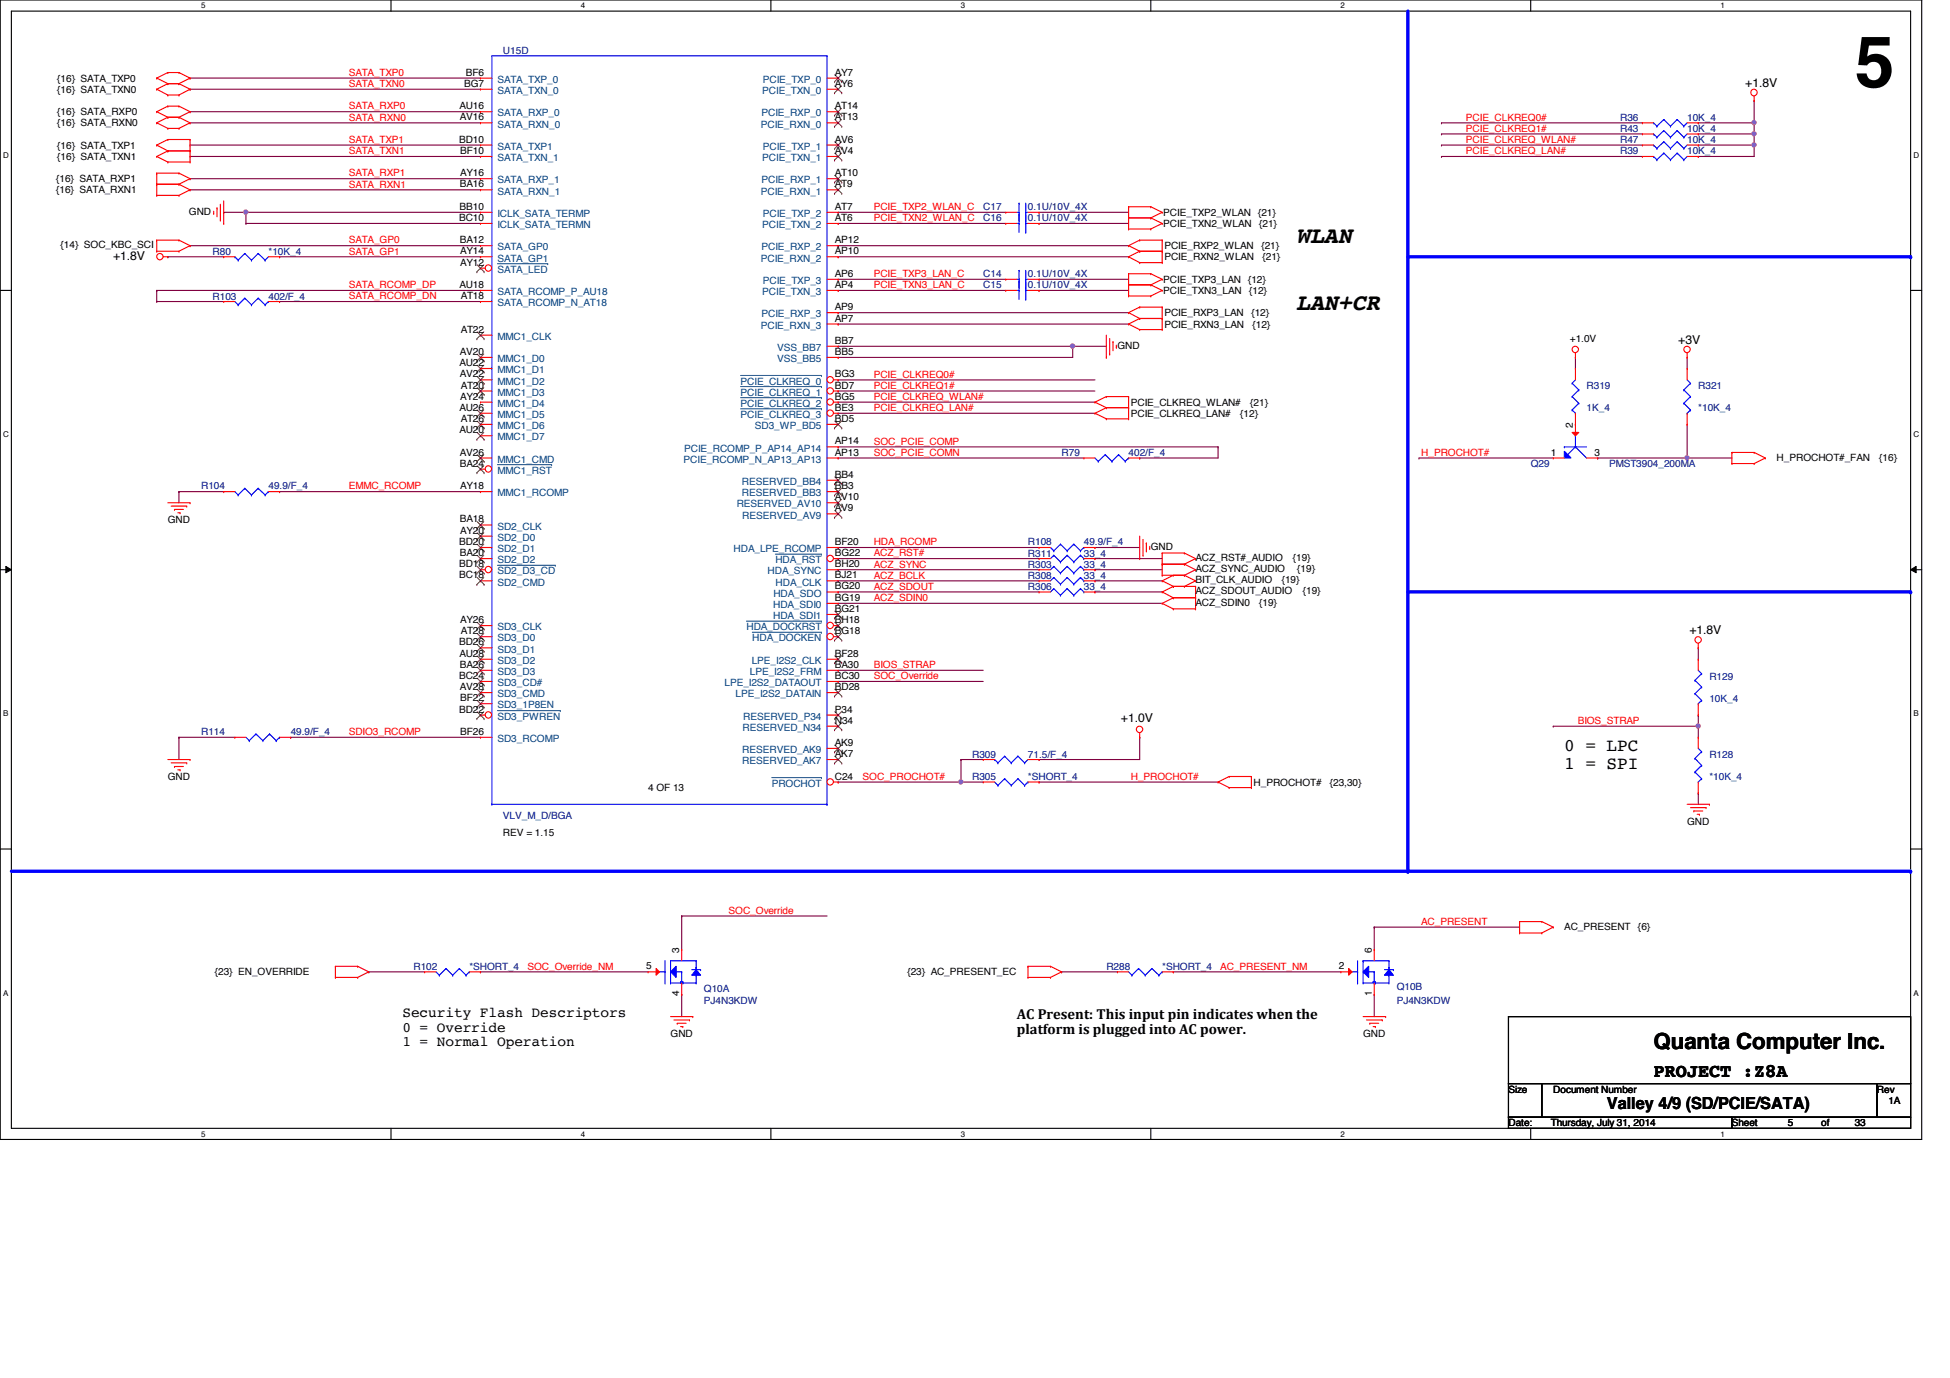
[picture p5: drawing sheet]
<svg xmlns="http://www.w3.org/2000/svg" width="297mm" height="210mm" viewBox="0 0 297 210" stroke-linecap="round" stroke-linejoin="round" font-family="sans-serif">
<defs><g id="words">
<text font-size="10.9" x="282.5" y="13.3">5</text>
<g font-size="3.6">
<text x="197.4" y="37">WLAN</text>
<text x="197.4" y="47.2">LAN+CR</text>
</g>
<text font-size="3.4" x="251.9" y="159.7">Quanta Computer Inc.</text>
<text font-size="2.9" x="251.9" y="164.1">PROJECT :Z8A</text>
<g font-size="2.7">
<text x="238.3" y="114.5">0 = LPC</text>
<text x="238.3" y="117.2">1 = SPI</text>
</g>
<text font-size="2.5" x="244.8" y="169">Valley 4/9 (SD/PCIE/SATA)</text>
<g font-size="2.2">
<text x="61.3" y="155">Security Flash Descriptors</text>
<text x="154.9" y="155.2">AC Present: This input pin indicates when the</text>
<text x="61.3" y="157.2">0 = Override</text>
<text x="61.3" y="159.4">1 = Normal Operation</text>
<text x="154.9" y="157.4">platform is plugged into AC power.</text>
</g>
<g font-size="1.9">
<text x="265.8" y="13.3">+1.8V</text>
<text x="17.2" y="39.6">+1.8V</text>
<text x="255.6" y="52.4">+3V</text>
<text x="257.3" y="96.6">+1.8V</text>
<text x="170.7" y="109.9">+1.0V</text>
</g>
<g font-size="1.5" fill="#f00">
<text x="53.1" y="11.6">SATA_TXP0</text>
<text x="53.1" y="13.3">SATA_TXN0</text>
<text x="53.1" y="16.7">SATA_RXP0</text>
<text x="53.1" y="18.4">SATA_RXN0</text>
<text x="53.1" y="21.8">SATA_TXP1</text>
<text x="53.1" y="23.5">SATA_TXN1</text>
<text x="223.3" y="18.4">PCIE_CLKREQ0#</text>
<text x="223.3" y="21.8">PCIE_CLKREQ_WLAN#</text>
<text x="223.3" y="23.5">PCIE_CLKREQ_LAN#</text>
<text x="223.3" y="20.1">PCIE_CLKREQ1#</text>
<text x="53.1" y="28.6">SATA_RXN1</text>
<text x="53.1" y="26.9">SATA_RXP1</text>
<text x="133.1" y="33.7">PCIE_TXN2_WLAN_C</text>
<text x="133.1" y="32">PCIE_TXP2_WLAN_C</text>
<text x="53.1" y="37.1">SATA_GP0</text>
<text x="53.1" y="38.8">SATA_GP1</text>
<text x="53.1" y="43.9">SATA_RCOMP_DP</text>
<text x="53.1" y="45.6">SATA_RCOMP_DN</text>
<text x="133.1" y="43.9">PCIE_TXN3_LAN_C</text>
<text x="133.1" y="42.2">PCIE_TXP3_LAN_C</text>
<text x="133.1" y="57.5">PCIE_CLKREQ0#</text>
<text x="133.1" y="59.2">PCIE_CLKREQ1#</text>
<text x="133.1" y="60.9">PCIE_CLKREQ_WLAN#</text>
<text x="133.1" y="62.6">PCIE_CLKREQ_LAN#</text>
<text x="133.1" y="69.4">SOC_PCIE_COMN</text>
<text x="133.1" y="67.7">SOC_PCIE_COMP</text>
<text x="216.5" y="69.4">H_PROCHOT#</text>
<text x="53.1" y="74.5">EMMC_RCOMP</text>
<text x="133.1" y="83.1">HDA_RCOMP</text>
<text x="133.1" y="88.1">ACZ_BCLK</text>
<text x="133.1" y="86.4">ACZ_SYNC</text>
<text x="133.1" y="84.8">ACZ_RST#</text>
<text x="133.1" y="89.8">ACZ_SDOUT</text>
<text x="133.1" y="91.6">ACZ_SDIN0</text>
<text x="133.1" y="101.8">BIOS_STRAP</text>
<text x="133.1" y="103.5">SOC_Override</text>
<text x="53.1" y="112">SDIO3_RCOMP</text>
<text x="240.3" y="110.3">BIOS_STRAP</text>
<text x="131.4" y="118.8">SOC_PROCHOT#</text>
<text x="172.3" y="118.8">H_PROCHOT#</text>
<text x="111" y="139.2">SOC_Override</text>
<text x="216.5" y="140.9">AC_PRESENT</text>
<text x="80.3" y="147.7">SOC_Override_NM</text>
<text x="185.9" y="147.7">AC_PRESENT_NM</text>
</g>
<g font-size="1.5">
<text x="70.9" y="11.5">BF6</text>
<text x="127.2" y="11.5">AY7</text>
<text x="8.7" y="12.4">{16} SATA_TXP0</text>
<text x="8.7" y="14.1">{16} SATA_TXN0</text>
<text x="8.7" y="17.6">{16} SATA_RXP0</text>
<text x="70" y="16.6">AU16</text>
<text x="70.7" y="13.2">BG7</text>
<text x="127.2" y="13.2">AY6</text>
<text x="127.2" y="16.6">AT14</text>
<text x="8.7" y="19.3">{16} SATA_RXN0</text>
<text x="8.7" y="22.6">{16} SATA_TXP1</text>
<text x="69.9" y="21.7">BD10</text>
<text x="70.1" y="18.3">AV16</text>
<text x="70.1" y="23.5">BF10</text>
<text x="127.2" y="18.3">AT13</text>
<text x="127.2" y="21.7">AV6</text>
<text x="127.2" y="23.5">AV4</text>
<text x="8.5" y="29.5">{16} SATA_RXN1</text>
<text x="8.5" y="27.8">{16} SATA_RXP1</text>
<text x="8.7" y="24.4">{16} SATA_TXN1</text>
<text x="70.1" y="28.5">BA16</text>
<text x="70.1" y="26.8">AY16</text>
<text x="127.2" y="28.5">AT9</text>
<text x="127.2" y="26.8">AT10</text>
<text x="28.8" y="32.7">GND</text>
<text x="69.9" y="33.7">BC10</text>
<text x="70" y="32">BB10</text>
<text x="127.2" y="32">AT7</text>
<text x="127.2" y="33.7">AT6</text>
<text x="177.2" y="34.6">PCIE_TXN2_WLAN</text>
<text x="177.2" y="32.9">PCIE_TXP2_WLAN {21}</text>
<text x="191.8" y="34.6">{21}</text>
<text x="9.2" y="37.8">{14} SOC_KBC_SCI</text>
<text x="70.1" y="37">BA12</text>
<text x="70.1" y="40.5">AY12</text>
<text x="70.1" y="38.7">AY14</text>
<text x="127.2" y="37">AP12</text>
<text x="127.2" y="38.7">AP10</text>
<text x="177.4" y="38">PCIE_RXP2_WLAN</text>
<text x="177.4" y="39.7">PCIE_RXN2_WLAN</text>
<text x="192.1" y="38">{21}</text>
<text x="192.3" y="39.7">{21}</text>
<text x="70" y="43.9">AU18</text>
<text x="70.2" y="45.6">AT18</text>
<text x="127.2" y="47.2">AP9</text>
<text x="127.2" y="43.9">AP4</text>
<text x="127.2" y="42.2">AP6</text>
<text x="177.2" y="44.8">PCIE_TXN3_LAN</text>
<text x="177.2" y="43.1">PCIE_TXP3_LAN {12}</text>
<text x="190.3" y="44.8">{12}</text>
<text x="70.2" y="50.7">AT22</text>
<text x="127.2" y="49">AP7</text>
<text x="127.2" y="52.4">BB7</text>
<text x="170.2" y="53.1">GND</text>
<text x="177.4" y="48.2">PCIE_RXP3_LAN</text>
<text x="177.4" y="49.9">PCIE_RXN3_LAN</text>
<text x="190.6" y="48.2">{12}</text>
<text x="190.8" y="49.9">{12}</text>
<text x="239.1" y="52.1">+1.0V</text>
<text x="70" y="55.8">AU22</text>
<text x="70.1" y="54.1">AV20</text>
<text x="70.1" y="57.5">AV22</text>
<text x="70.2" y="59.2">AT20</text>
<text x="127.2" y="57.5">BG3</text>
<text x="127.2" y="59.2">BD7</text>
<text x="127.2" y="54.1">BB5</text>
<text x="70" y="62.6">AU26</text>
<text x="70" y="66">AU20</text>
<text x="70.1" y="60.9">AY24</text>
<text x="70.2" y="64.3">AT26</text>
<text x="127.2" y="60.9">BG5</text>
<text x="127.2" y="62.6">BE3</text>
<text x="127.2" y="64.3">BD5</text>
<text x="172.3" y="61.8">PCIE_CLKREQ_WLAN#</text>
<text x="172.3" y="63.5">PCIE_CLKREQ_LAN#</text>
<text x="188.9" y="63.5">{12}</text>
<text x="190.5" y="61.8">{21}</text>
<text x="239.6" y="65.2" transform="rotate(-90 239.6 65.2)">2</text>
<text x="70.1" y="71.1">BA24</text>
<text x="70.1" y="69.4">AV26</text>
<text x="127.2" y="67.7">AP14</text>
<text x="127.2" y="69.4">AP13</text>
<text x="236.3" y="69.4">1</text>
<text x="242.9" y="69.4">3</text>
<text x="270.6" y="70.1">H_PROCHOT#_FAN</text>
<text x="286.3" y="70.1">{16}</text>
<text x="70.1" y="74.5">AY18</text>
<text x="127.2" y="72.8">BB4</text>
<text x="127.2" y="74.5">BB3</text>
<text x="127.2" y="76.2">AV10</text>
<text x="127.2" y="77.9">AV9</text>
<text x="25.6" y="79.7">GND</text>
<text x="69.9" y="83">BD20</text>
<text x="70.1" y="79.6">BA18</text>
<text x="70.1" y="81.3">AY20</text>
<text x="127.2" y="83">BF20</text>
<text x="175.3" y="83.7">GND</text>
<text x="69.9" y="88.1">BC18</text>
<text x="69.9" y="86.4">BD18</text>
<text x="70.1" y="84.7">BA20</text>
<text x="127.2" y="84.7">BG22</text>
<text x="127.2" y="86.4">BH20</text>
<text x="127.2" y="88.1">BJ21</text>
<text x="127.2" y="89.8">BG20</text>
<text x="182.1" y="87.2">ACZ_SYNC_AUDIO</text>
<text x="182.1" y="85.5">ACZ_RST#_AUDIO</text>
<text x="182.1" y="88.9">BIT_CLK_AUDIO</text>
<text x="195.2" y="88.9">{19}</text>
<text x="196.9" y="85.5">{19}</text>
<text x="197.6" y="87.2">{19}</text>
<text x="70.1" y="94.9">AY26</text>
<text x="127.2" y="91.5">BG19</text>
<text x="127.2" y="93.2">BG21</text>
<text x="127.2" y="94.9">BH18</text>
<text x="182.1" y="90.6">ACZ_SDOUT_AUDIO</text>
<text x="182.1" y="92.2">ACZ_SDIN0</text>
<text x="191.8" y="92.2">{19}</text>
<text x="198.5" y="90.6">{19}</text>
<text x="69.9" y="98.3">BD26</text>
<text x="70" y="100">AU28</text>
<text x="70.1" y="101.7">BA26</text>
<text x="70.2" y="96.6">AT28</text>
<text x="127.2" y="100">BF28</text>
<text x="127.2" y="101.7">BA30</text>
<text x="127.2" y="96.6">BG18</text>
<text x="69.9" y="103.4">BC24</text>
<text x="70.1" y="105.1">AV28</text>
<text x="70.1" y="106.8">BF22</text>
<text x="127.2" y="105.1">BD28</text>
<text x="127.2" y="103.4">BC30</text>
<text x="69.9" y="108.5">BD22</text>
<text x="70.1" y="111.9">BF26</text>
<text x="127.2" y="108.5">P34</text>
<text x="127.2" y="110.2">N34</text>
<text x="127.2" y="113.6">AK9</text>
<text x="25.6" y="118.8">GND</text>
<text x="127.2" y="115.3">AK7</text>
<text x="127.2" y="118.7">C24</text>
<text x="191" y="119.7">H_PROCHOT#</text>
<text x="202.6" y="119.7">{23,30}</text>
<text x="98.7" y="120.5">4 OF 13</text>
<text x="257" y="125.6">GND</text>
<text x="76.6" y="127.3">REV = 1.15</text>
<text x="238.3" y="141.6">AC_PRESENT</text>
<text x="249.5" y="141.6">{6}</text>
<text x="32.7" y="148.6">{23} EN_OVERRIDE</text>
<text x="98.4" y="147.7">5</text>
<text x="103.5" y="145.2" transform="rotate(-90 103.5 145.2)">3</text>
<text x="138.2" y="148.6">{23} AC_PRESENT_EC</text>
<text x="203.9" y="147.7">2</text>
<text x="209" y="145.2" transform="rotate(-90 209 145.2)">6</text>
<text x="103.5" y="151.8" transform="rotate(-90 103.5 151.8)">4</text>
<text x="209" y="151.8" transform="rotate(-90 209 151.8)">1</text>
<text x="102.1" y="157.9">GND</text>
<text x="207.6" y="157.9">GND</text>
<text x="229.8" y="166.5">Size</text>
<text x="236.6" y="166.5">Document Number</text>
<text x="285.9" y="166.5">Rev</text>
<text x="229.8" y="171.6">Date:</text>
<text x="236.3" y="171.6">Thursday, July 31, 2014</text>
<text x="263.8" y="171.6">Sheet</text>
<text x="272.3" y="171.6">5</text>
<text x="277.4" y="171.6">of</text>
<text x="282.5" y="171.6">33</text>
<text x="287.7" y="168.1">1A</text>
</g>
<g font-size="1.5" fill="#000080">
<text x="76.6" y="8.2">U15D</text>
<text x="246.8" y="21.8">R47</text>
<text x="246.8" y="18.4">R36</text>
<text x="246.8" y="23.5">R39</text>
<text x="246.8" y="20.1">R43</text>
<text x="257" y="21.8">10K_4</text>
<text x="257" y="18.4">10K_4</text>
<text x="257" y="23.5">10K_4</text>
<text x="257" y="20.1">10K_4</text>
<text x="149.8" y="32">C17</text>
<text x="149.8" y="33.7">C16</text>
<text x="156.6" y="32">0.1U/10V_4X</text>
<text x="156.6" y="33.7">0.1U/10V_4X</text>
<text x="32.4" y="38.8">R80</text>
<text x="40.9" y="38.8">*10K_4</text>
<text x="32.4" y="45.6">R103</text>
<text x="40.9" y="45.6">402/F_4</text>
<text x="149.8" y="42.2">C14</text>
<text x="149.8" y="43.9">C15</text>
<text x="156.6" y="42.2">0.1U/10V_4X</text>
<text x="156.6" y="43.9">0.1U/10V_4X</text>
<text x="241.7" y="59.3">R319</text>
<text x="258.7" y="59.3">R321</text>
<text x="241.7" y="62.7">1K_4</text>
<text x="258.7" y="62.7">*10K_4</text>
<text x="161.7" y="69.5">R79</text>
<text x="171.9" y="69.5">402/F_4</text>
<text x="233.2" y="71.2">Q29</text>
<text x="245.1" y="71.2">PMST3904_200MA</text>
<text x="30.6" y="74.5">R104</text>
<text x="40.9" y="74.5">49.9/F_4</text>
<text x="156.6" y="83.1">R108</text>
<text x="165.1" y="83.1">49.9/F_4</text>
<text x="156.6" y="86.5">R303</text>
<text x="156.6" y="88.2">R308</text>
<text x="156.6" y="89.9">R306</text>
<text x="156.6" y="84.8">R311</text>
<text x="165.1" y="86.5">33_4</text>
<text x="165.1" y="88.2">33_4</text>
<text x="165.1" y="89.9">33_4</text>
<text x="165.1" y="84.8">33_4</text>
<text x="260.4" y="103.5">R129</text>
<text x="260.4" y="106.9">10K_4</text>
<text x="30.6" y="112">R114</text>
<text x="44.3" y="112">49.9/F_4</text>
<text x="148.1" y="115.4">R309</text>
<text x="148.1" y="118.8">R305</text>
<text x="156.6" y="115.4">71.5/F_4</text>
<text x="156.6" y="118.8">*SHORT_4</text>
<text x="260.4" y="115.4">R128</text>
<text x="260.4" y="118.8">*10K_4</text>
<text x="76.6" y="124.8">VLV_M_D/BGA</text>
<text x="63" y="147.7">R102</text>
<text x="71.5" y="147.7">*SHORT_4</text>
<text x="168.5" y="147.7">R288</text>
<text x="177" y="147.7">*SHORT_4</text>
<text x="107.2" y="151.1">Q10A</text>
<text x="107.2" y="152.9">PJ4N3KDW</text>
<text x="212.8" y="150.8">Q10B</text>
<text x="212.8" y="152.9">PJ4N3KDW</text>
</g>
<g font-size="1.5" fill="#004080">
<text x="75.8" y="12.6">SATA_TXP_0</text>
<text x="75.8" y="14.3">SATA_TXN_0</text>
<text x="75.8" y="17.7">SATA_RXP_0</text>
<text x="116" y="17.7">PCIE_RXP_0</text>
<text x="116.1" y="14.3">PCIE_TXN_0</text>
<text x="116.2" y="12.6">PCIE_TXP_0</text>
<text x="75.8" y="19.4">SATA_RXN_0</text>
<text x="75.8" y="22.8">SATA_TXP1</text>
<text x="115.9" y="19.4">PCIE_RXN_0</text>
<text x="116.2" y="22.8">PCIE_TXP_1</text>
<text x="75.8" y="24.6">SATA_TXN_1</text>
<text x="75.8" y="29.6">SATA_RXN_1</text>
<text x="75.8" y="27.9">SATA_RXP_1</text>
<text x="115.9" y="29.6">PCIE_RXN_1</text>
<text x="116" y="27.9">PCIE_RXP_1</text>
<text x="116.1" y="24.6">PCIE_TXN_1</text>
<text x="75.8" y="33.1">ICLK_SATA_TERMP</text>
<text x="75.8" y="34.8">ICLK_SATA_TERMN</text>
<text x="116.1" y="34.8">PCIE_TXN_2</text>
<text x="116.2" y="33.1">PCIE_TXP_2</text>
<text x="75.8" y="38.1">SATA_GP0</text>
<text x="75.8" y="41.6">SATA_LED</text>
<text x="75.8" y="39.8">SATA_GP1</text>
<text x="115.9" y="39.8">PCIE_RXN_2</text>
<text x="116" y="38.1">PCIE_RXP_2</text>
<text x="75.8" y="45">SATA_RCOMP_P_AU18</text>
<text x="75.8" y="46.7">SATA_RCOMP_N_AT18</text>
<text x="116.1" y="45">PCIE_TXN_3</text>
<text x="116.2" y="43.3">PCIE_TXP_3</text>
<text x="75.8" y="51.8">MMC1_CLK</text>
<text x="115.9" y="50.1">PCIE_RXN_3</text>
<text x="116" y="48.3">PCIE_RXP_3</text>
<text x="118.4" y="53.5">VSS_BB7</text>
<text x="75.8" y="55.2">MMC1_D0</text>
<text x="75.8" y="56.9">MMC1_D1</text>
<text x="75.8" y="58.6">MMC1_D2</text>
<text x="112.8" y="58.6">PCIE_CLKREQ_0</text>
<text x="118.4" y="55.2">VSS_BB5</text>
<text x="75.8" y="60.3">MMC1_D3</text>
<text x="75.8" y="62">MMC1_D4</text>
<text x="75.8" y="63.7">MMC1_D5</text>
<text x="75.8" y="65.4">MMC1_D6</text>
<text x="112.8" y="60.3">PCIE_CLKREQ_1</text>
<text x="112.8" y="62">PCIE_CLKREQ_2</text>
<text x="112.8" y="63.7">PCIE_CLKREQ_3</text>
<text x="115" y="65.4">SD3_WP_BD5</text>
<text x="75.8" y="70.5">MMC1_CMD</text>
<text x="75.8" y="67.1">MMC1_D7</text>
<text x="104.1" y="70.5">PCIE_RCOMP_N_AP13_AP13</text>
<text x="104.2" y="68.8">PCIE_RCOMP_P_AP14_AP14</text>
<text x="75.8" y="72.2">MMC1_RST</text>
<text x="75.8" y="75.6">MMC1_RCOMP</text>
<text x="112.2" y="77.3">RESERVED_AV10</text>
<text x="113" y="73.9">RESERVED_BB4</text>
<text x="113" y="75.6">RESERVED_BB3</text>
<text x="75.8" y="80.7">SD2_CLK</text>
<text x="75.8" y="82.4">SD2_D0</text>
<text x="113.1" y="79">RESERVED_AV9</text>
<text x="75.8" y="89.2">SD2_CMD</text>
<text x="75.8" y="84.1">SD2_D1</text>
<text x="75.8" y="85.8">SD2_D2</text>
<text x="75.8" y="87.5">SD2_D3_CD</text>
<text x="111.8" y="84.1">HDA_LPE_RCOMP</text>
<text x="116.9" y="87.5">HDA_SYNC</text>
<text x="118.1" y="85.8">HDA_RST</text>
<text x="118.1" y="89.2">HDA_CLK</text>
<text x="117.8" y="92.6">HDA_SDI0</text>
<text x="117.8" y="94.3">HDA_SDI1</text>
<text x="117.8" y="90.9">HDA_SDO</text>
<text x="75.8" y="96">SD3_CLK</text>
<text x="75.8" y="97.7">SD3_D0</text>
<text x="75.8" y="99.4">SD3_D1</text>
<text x="75.8" y="101.1">SD3_D2</text>
<text x="113.7" y="96">HDA_DOCKRST</text>
<text x="114.5" y="101.1">LPE_I2S2_CLK</text>
<text x="114.6" y="97.7">HDA_DOCKEN</text>
<text x="75.8" y="107.9">SD3_1P8EN</text>
<text x="75.8" y="104.5">SD3_CD#</text>
<text x="75.8" y="106.2">SD3_CMD</text>
<text x="75.8" y="102.8">SD3_D3</text>
<text x="110.4" y="104.5">LPE_I2S2_DATAOUT</text>
<text x="112.1" y="106.2">LPE_I2S2_DATAIN</text>
<text x="114.2" y="102.8">LPE_I2S2_FRM</text>
<text x="75.8" y="113">SD3_RCOMP</text>
<text x="75.8" y="109.6">SD3_PWREN</text>
<text x="113.1" y="111.3">RESERVED_N34</text>
<text x="113.2" y="109.6">RESERVED_P34</text>
<text x="113.1" y="114.7">RESERVED_AK9</text>
<text x="113.1" y="116.4">RESERVED_AK7</text>
<text x="117.6" y="119.8">PROCHOT</text>
</g>
<g font-size="1.2">
<text x="30.6" y="1.3">5</text>
<text x="88.5" y="1.3">4</text>
<text x="146.3" y="1.3">3</text>
<text x="204.2" y="1.3">2</text>
<text x="262.1" y="1.3">1</text>
<text x=".5" y="24">D</text>
<text x="291.5" y="24">D</text>
<text x=".5" y="66.6">C</text>
<text x="291.5" y="66.6">C</text>
<text x=".5" y="109.1">B</text>
<text x="291.5" y="109.1">B</text>
<text x=".5" y="151.7">A</text>
<text x="291.5" y="151.7">A</text>
<text x="30.6" y="173.1">5</text>
<text x="88.5" y="173.1">4</text>
<text x="146.3" y="173.1">3</text>
<text x="204.2" y="173.1">2</text>
<text x="262.1" y="173.1">1</text>
</g>
</g></defs>
<path d="M0 0h292.7v173.6h-292.7zM1.7 1.7h289.3v170.2h-289.3z" fill="none" stroke="#000" stroke-width=".17"/>
<g fill="#fff">
<path d="M30.6 .2h.7v1.3h-.7z"/>
<path d="M30.6 172h.7v1.4h-.7z"/>
</g>
<path d="M59.6 0v1.7M59.6 171.9v1.7" fill="none" stroke="#000" stroke-width=".17"/>
<g fill="#fff">
<path d="M88.5 .2h.6v1.3h-.6z"/>
<path d="M88.5 172h.6v1.4h-.6z"/>
</g>
<path d="M117.4 0v1.7M117.4 171.9v1.7" fill="none" stroke="#000" stroke-width=".17"/>
<g fill="#fff">
<path d="M146.3 .2h.7v1.3h-.7z"/>
<path d="M146.3 172h.7v1.4h-.7z"/>
</g>
<path d="M175.3 0v1.7M175.3 171.9v1.7" fill="none" stroke="#000" stroke-width=".17"/>
<g fill="#fff">
<path d="M204.2 .2h.6v1.3h-.6z"/>
<path d="M204.2 172h.6v1.4h-.6z"/>
</g>
<path d="M233.2 0v1.7M233.2 171.9v1.7" fill="none" stroke="#000" stroke-width=".17"/>
<g fill="#fff">
<path d="M262.1 .2h.6v1.3h-.6z"/>
<path d="M262.1 172h.6v1.4h-.6z"/>
<path d="M.5 22.9h.8v1.4h-.8z"/>
<path d="M291.5 22.9h.8v1.4h-.8z"/>
<path d="M.5 65.5h.8v1.3h-.8z"/>
<path d="M291.5 65.5h.8v1.3h-.8z"/>
</g>
<path d="M0 44.2h1.7M291 44.2h1.7" fill="none" stroke="#000" stroke-width=".17"/>
<g fill="#fff">
<path d="M.5 108h.7v1.4h-.7z"/>
<path d="M291.5 108h.7v1.4h-.7z"/>
</g>
<path d="M0 86.8h1.7M291 86.8h1.7" fill="none" stroke="#000" stroke-width=".17"/>
<path d="M.9 86.3l.8 .5-.8 .4zM291 86.8l.9-.5v.9z" fill="#000"/>
<path d="M.9 86.3l.8 .5-.8 .4zM291 86.8l.9-.5v.9z" fill="none" stroke="#000" stroke-width=".15"/>
<g fill="#fff">
<path d="M.5 150.6h.7v1.3h-.7z"/>
<path d="M291.5 150.6h.7v1.3h-.7z"/>
</g>
<path d="M0 129.3h1.7M291 129.3h1.7" fill="none" stroke="#000" stroke-width=".17"/>
<path d="M1.7 132.7h289.3" fill="none" stroke="#00f" stroke-width=".51"/>
<circle cx="291" cy="132.7" r=".25" fill="#00f"/>
<path d="M214.5 1.7v131" fill="none" stroke="#00f" stroke-width=".51"/>
<circle cx="214.5" cy="132.7" r=".25" fill="#00f"/>
<path d="M214.5 39.1h76.5" fill="none" stroke="#00f" stroke-width=".51"/>
<circle cx="291" cy="39.1" r=".25" fill="#00f"/>
<path d="M214.5 90.2h76.5" fill="none" stroke="#00f" stroke-width=".51"/>
<circle cx="291" cy="90.2" r=".25" fill="#00f"/>
<path d="M267.2 15.3h.1M267.2 15.3v3.4M258.7 22.1h.1M258.7 23.8h.1M258.7 22.1h8.5M258.7 23.8h8.5M42.6 74.9h.1M42.6 74.9h30.6M127.7 69.8h.1M127.7 69.8h37.4M44.3 112.3h.1M44.3 112.3h28.9" fill="none" stroke="#800040" stroke-width=".17"/>
<circle cx="267.2" cy="18.7" r=".32" fill="#f0f"/>
<circle cx="267.2" cy="18.7" r=".32" fill="none" stroke="#f0f" stroke-width=".17"/>
<g fill="none" stroke="#800040" stroke-width=".17">
<path d="M219.6 18.7h.1M219.6 18.7h30.6M258.7 18.7h.1M258.7 18.7h8.5M29 37.4h.1M29 37.4h44.2M42.6 39.1h.1M42.6 39.1h30.6M219.6 22.1h.1M219.6 23.8h.1M219.6 22.1h30.6M219.6 23.8h30.6"/>
<path d="M23.9 44.2h.1M23.9 44.2h49.3M23.9 44.2v1.7M42.6 45.9h.1M42.6 45.9h30.6M163.4 52.7h.1M163.4 52.7v1.7M27.3 74.9h.1M27.3 74.9h6.8M27.3 74.9v1.7M127.7 83.4h.1M127.7 88.5h.1"/>
<path d="M127.7 86.8h.1M127.7 85.1h.1M127.7 91.9h.1M127.7 90.2h.1M127.7 83.4h30.6M127.7 88.5h30.6M127.7 86.8h30.6M127.7 85.1h30.6M127.7 91.9h49.3M127.7 90.2h30.6M166.8 86.8h.1M166.8 90.2h.1"/>
<path d="M166.8 85.1h.1M166.8 88.5h.1M166.8 83.4h.1M166.8 83.4h6.8M166.8 88.5h10.2M166.8 86.8h10.2M166.8 85.1h10.2M166.8 90.2h10.2M27.3 112.3h.1M27.3 112.3v3.4M27.3 112.3h8.5M127.7 119.1h.1"/>
<path d="M127.7 103.8h.1M127.7 119.1h22.1M127.7 103.8h22.1M146.4 115.7h.1M146.4 119.1h.1M146.4 115.7v3.4M146.4 115.7h3.4M158.3 119.1h.1M158.3 119.1h27.2M103.8 139.5h.1M103.8 139.5h22.2M103.8 139.5v5.2"/>
<path d="M56.2 148h.1M56.2 148h8.5M73.2 148h.1M73.2 148h25.5M103.8 151.5h.1M103.8 151.5v3.4"/>
</g>
<circle cx="146.4" cy="119.1" r=".32" fill="#f0f"/>
<circle cx="146.4" cy="119.1" r=".32" fill="none" stroke="#f0f" stroke-width=".17"/>
<g fill="none" stroke="#800040" stroke-width=".17">
<path d="M127.7 102.1h.1M127.7 102.1h22.1M158.3 115.7h.1M158.3 115.7h15.3M236.6 110.6h.1M258.7 108.9h.1M258.7 108.9v1.7h-22.1M161.7 148h.1M161.7 148h8.5M178.7 148h.1M178.7 148h25.6M209.3 151.5h.1"/>
<path d="M209.3 141.2h.1M209.3 141.2v3.5M209.3 151.5v3.4M209.3 141.2h22.2"/>
</g>
<circle cx="258.7" cy="110.6" r=".32" fill="#f0f"/>
<circle cx="258.7" cy="110.6" r=".32" fill="none" stroke="#f0f" stroke-width=".17"/>
<path d="M267.2 18.7h.1M267.2 18.7v1.7M267.2 22.1h.1M267.2 22.1v1.7M258.7 98.7h.1M258.7 98.7v1.7M258.7 110.6h.1M258.7 110.6v1.7M258.7 120.8h.1M258.7 120.8v1.7" fill="none" stroke="#800040" stroke-width=".17"/>
<circle cx="267.2" cy="22.1" r=".32" fill="#f0f"/>
<circle cx="267.2" cy="22.1" r=".32" fill="none" stroke="#f0f" stroke-width=".17"/>
<path d="M25.6 39.1h.1M25.6 39.1h8.5M127.7 54.4h.1M127.7 52.7h.1M127.7 52.7h40.8M127.7 54.4h35.7M163.4 52.7h.1" fill="none" stroke="#800040" stroke-width=".17"/>
<circle cx="163.4" cy="52.7" r=".32" fill="#f0f"/>
<circle cx="163.4" cy="52.7" r=".32" fill="none" stroke="#f0f" stroke-width=".17"/>
<path d="M34.1 32.3h.1M34.1 32.3h39.1M37.5 32.3h.1M37.5 32.3v1.7M23.9 45.9h.1M23.9 45.9h10.2M173.6 112.3h.1M173.6 112.3v3.4" fill="none" stroke="#800040" stroke-width=".17"/>
<circle cx="37.4" cy="32.3" r=".32" fill="#f0f"/>
<circle cx="37.4" cy="32.3" r=".32" fill="none" stroke="#f0f" stroke-width=".17"/>
<g fill="none" stroke="#800040" stroke-width=".17">
<path d="M29 11.9h.1M29 13.6h.1M29 17h.1M29 18.7h.1M29 11.9h44.2M29 13.6h44.2M29 17h44.2M29 18.7h44.2M29 28.9h.1M29 27.2h.1M29 22.1h.1M29 23.8h.1"/>
<path d="M29 28.9h44.2M29 27.2h44.2M29 22.1h44.2M29 23.8h44.2M37.5 34h.1M37.5 34h35.7M240 54.4h.1M240 54.4v1.7M257 54.4h.1M257 54.4v1.7M216.2 69.8h.1M216.2 69.8h20.4"/>
<path d="M243.4 69.8h.1M243.4 69.8h20.4M257 64.6h.1M257 69.8h.1M257 64.6v5.2"/>
</g>
<circle cx="257" cy="69.7" r=".32" fill="#f0f"/>
<circle cx="257" cy="69.7" r=".32" fill="none" stroke="#f0f" stroke-width=".17"/>
<g fill="none" stroke="#800040" stroke-width=".17">
<path d="M127.7 39.1h.1M127.7 37.4h.1M127.7 34h.1M127.7 32.3h.1M127.7 39.1h44.2M127.7 37.4h44.2M127.7 34h25.5M127.7 32.3h25.5M158.3 34h.1M158.3 32.3h.1M158.3 34h13.6M158.3 32.3h13.6"/>
<path d="M219.6 20.4h.1M219.6 20.4h30.6M258.7 20.4h.1M258.7 20.4h8.5M267.2 20.4h.1M267.2 20.4v1.7M127.7 49.4h.1M127.7 47.6h.1M127.7 44.2h.1M127.7 42.5h.1M127.7 57.9h.1M127.7 59.6h.1"/>
<path d="M127.7 49.4h44.2M127.7 47.6h44.2M127.7 44.2h25.5M127.7 42.5h25.5M127.7 57.9h39.1M127.7 59.6h39.1M158.3 44.2h.1M158.3 42.5h.1M158.3 44.2h13.6M158.3 42.5h13.6M127.7 61.3h.1M127.7 62.9h.1"/>
<path d="M127.7 61.3h39.1M127.7 62.9h39.1"/>
</g>
<circle cx="267.2" cy="20.4" r=".32" fill="#f0f"/>
<circle cx="267.2" cy="20.4" r=".32" fill="none" stroke="#f0f" stroke-width=".17"/>
<path d="M127.7 68.1h.1M127.7 68.1h57.8M173.6 69.8h.1M185.5 68.1h.1M185.5 68.1v1.7h-11.9" fill="none" stroke="#800040" stroke-width=".17"/>
<g fill="none" stroke="#f00" stroke-width=".17">
<path d="M23.9 11.9h.1M23.9 13.6h.1M23.9 18.7h.1M23.9 17h.1M23.9 11.9l1.7 .8M23.9 13.6l1.7 .9M23.9 18.7l1.7 .9M23.9 17l1.7 .9M25.6 11h.1M25.6 12.7h.1M25.6 14.5h.1M25.6 17.9h.1"/>
<path d="M25.6 19.6h.1M25.6 16.2h.1M25.6 11l-1.7 .9M25.6 11h1.7M25.6 12.7h1.7M25.6 12.7l-1.7 .9M25.6 14.5h1.7M25.6 17.9l-1.7 .8M25.6 17.9h1.7M25.6 19.6h1.7M25.6 16.2l-1.7 .8M25.6 16.2h1.7"/>
<path d="M27.3 11h.1M27.3 12.7h.1M27.3 14.5h.1M27.3 17.9h.1M27.3 19.6h.1M27.3 16.2h.1M27.3 11l1.7 .9M27.3 12.7l1.7 .9M27.3 17.9l1.7 .8M27.3 16.2l1.7 .8M29 11.9h.1M29 13.6h.1"/>
<path d="M29 18.7h.1M29 17h.1M29 11.9l-1.7 .8M29 13.6l-1.7 .9M29 18.7l-1.7 .9M29 17l-1.7 .9M267.2 15.3h.1M267.2 14.6v.7M23.9 38.3h.1M23.9 36.6h.1M23.9 29.8h.1M23.9 28.1h.1"/>
<path d="M23.9 26.4h.1M23.9 22.1h.1M23.9 23.8h.1M23.9 36.6h3.4M23.9 38.3h3.4M23.9 26.4v3.4M23.9 36.6v1.7M23.9 28.1h3.4M23.9 29.8h3.4M23.9 26.4h3.4M23.9 22.1l1.7 .9M23.9 23.8l1.7 .9"/>
<path d="M24.9 39.1h.7M25.6 21.3h.1M25.6 23h.1M25.6 24.7h.1M25.6 39.1h.1M25.6 21.3l-1.7 .8M25.6 21.3h3.4M25.6 23h3.4M25.6 23l-1.7 .8M25.6 24.7h3.4M27.3 36.6h.1M27.3 38.3h.1"/>
<path d="M27.3 28.1h.1M27.3 29.8h.1M27.3 26.4h.1M27.3 36.6l1.7 .8M27.3 28.1l1.7 .8M27.3 26.4l1.7 .8M29 37.4h.1M29 28.9h.1M29 27.2h.1M29 21.3h.1M29 23h.1M29 24.7h.1"/>
<path d="M29 37.4l-1.7 .9M29 28.9l-1.7 .9M29 27.2l-1.7 .9M29 21.3v3.4M32.6 32.5h.1M32.6 32.2v.3M33.1 31.7h.1M33.1 31.7v1.3M33.6 33.5h.1M33.6 31.1v2.4M34.1 34h.1M34.1 30.6v3.4"/>
<path d="M171.9 37.4h.1M171.9 39.1h.1M171.9 33.2h.1M171.9 34.9h.1M171.9 31.5h.1M171.9 31.5v3.4M171.9 37.4l1.7 .9M171.9 39.1l1.7 .9M171.9 33.2h3.4M171.9 34.9h3.4M171.9 31.5h3.4M173.6 36.6h.1"/>
<path d="M173.6 38.3h.1M173.6 36.6h3.4M173.6 38.3h3.4M173.6 36.6l-1.7 .8M173.6 38.3l-1.7 .8M175.3 33.2h.1M175.3 34.9h.1M175.3 31.5h.1M175.3 33.2l1.7 .8M175.3 31.5l1.7 .8M177 36.6h.1M177 38.3h.1"/>
<path d="M177 34h.1M177 32.3h.1M177 36.6v3.4M177 34l-1.7 .9M177 32.3l-1.7 .9M250.2 22.1h.1M250.2 22.1h1.7M257 22.1h1.7M258.7 22.1h.1M34.1 45.9h.1M34.1 45.9h1.7M40.9 45.9h1.7"/>
<path d="M42.6 45.9h.1M153.2 42.5h.1M153.2 42.5h1.7M156.6 42.5h1.7M158.3 42.5h.1M168.5 54.4h.1M168.5 51.1v3.3M169 53.9h.1M169 51.6v2.3M169.5 52.1h.1M169.5 52.1v1.3M170 52.9h.1"/>
<path d="M170 52.6v.3M171.9 47.6h.1M171.9 49.4h.1M171.9 43.4h.1M171.9 45.1h.1M171.9 41.7h.1M171.9 47.6l1.7 .9M171.9 49.4l1.7 .8M171.9 43.4h3.4M171.9 41.7v3.4M171.9 45.1h3.4M171.9 41.7h3.4"/>
<path d="M173.6 46.8h.1M173.6 48.5h.1M173.6 50.2h.1M173.6 40h.1M173.6 46.8l-1.7 .8M173.6 46.8h3.4M173.6 48.5h3.4M173.6 48.5l-1.7 .9M173.6 50.2h3.4M173.6 40h3.4M175.3 43.4h.1M175.3 45.1h.1"/>
<path d="M175.3 41.7h.1M175.3 43.4l1.7 .8M175.3 41.7l1.7 .8M177 46.8h.1M177 48.5h.1M177 50.2h.1M177 44.2h.1M177 42.5h.1M177 40h.1M177 46.8v3.4M177 44.2l-1.7 .9M177 42.5l-1.7 .9"/>
<path d="M240 54.4h.1M240 53.8v.6M257 54.4h.1M257 53.8v.6M25.6 76.6h3.4M26.1 77.1h2.3M26.6 77.6h.1M26.6 77.6h1.3M27.1 78.1h.3M27.4 78.1h.1M28.4 77.1h.1M29 76.6h.1"/>
<path d="M34.1 74.9h.1M34.1 74.9h1.7M40.9 74.9h1.7M42.6 74.9h.1M165.1 69.8h.1M165.1 69.8h1.7M166.8 61.3h.1M166.8 62.9h.1M166.8 61.3l1.7 .8M166.8 62.9l1.7 .9M168.5 60.4h.1M168.5 62.1h.1"/>
<path d="M168.5 63.8h.1M168.5 60.4l-1.7 .9M168.5 60.4h3.4M168.5 62.1h3.4M168.5 62.1l-1.7 .8M168.5 63.8h3.4M171.9 60.4h.1M171.9 62.1h.1M171.9 63.8h.1M171.9 60.4v3.4M171.9 69.8h1.7M173.6 69.8h.1"/>
<path d="M263.8 70.6h.1M263.8 68.9h.1M263.8 70.6h3.4M263.8 68.9v1.7M263.8 68.9h3.4M267.2 70.6h.1M267.2 68.9h.1M267.2 68.9l1.7 .9M268.9 69.8h.1M268.9 69.8l-1.7 .8M158.3 86.8h.1M158.3 88.5h.1"/>
<path d="M158.3 83.4h.1M158.3 86.8h1.7M158.3 88.5h1.7M158.3 83.4h1.7M165.1 86.8h1.7M165.1 88.5h1.7M165.1 83.4h1.7M166.8 86.8h.1M166.8 88.5h.1M166.8 83.4h.1M173.6 85.1h.1M173.6 81.7v3.4"/>
<path d="M174.1 84.6h.1M174.1 82.2v2.4M174.6 82.7h.1M174.6 82.7v1.4M175.1 83.6h.1M175.1 83.2v.4M177 90.2h.1M177 87.6h.1M177 85.9h.1M177 84.2h.1M177 91.9h.1M177 88.5h.1"/>
<path d="M177 90.2l1.7 .9M177 87.6h3.4M177 84.2v3.4M177 85.9h3.4M177 84.2h3.4M177 91.9l1.7 .9M177 88.5l1.7 .8M178.7 91.1h.1M178.7 89.3h.1M178.7 92.8h.1M178.7 87.6h.1M178.7 91.1h3.4"/>
<path d="M178.7 89.3l-1.7 .9M178.7 89.3h3.4M178.7 92.8h3.4M178.7 91.1l-1.7 .8M178.7 87.6l-1.7 .9M180.4 87.6h.1M180.4 85.9h.1M180.4 84.2h.1M180.4 89.3h.1M180.4 85.9l1.7 .9M180.4 84.2l1.7 .9M180.4 87.6l1.7 .9"/>
<path d="M182.1 89.3h.1M182.1 91.1h.1M182.1 86.8h.1M182.1 85.1h.1M182.1 92.8h.1M182.1 88.5h.1M182.1 89.3v3.5M182.1 86.8l-1.7 .8M182.1 85.1l-1.7 .8M182.1 88.5l-1.7 .8M258.7 98.7h.1M258.7 98v.7"/>
<path d="M25.6 115.7h3.4M26.1 116.2h2.3M26.6 116.8h.1M26.6 116.8h1.3M27.1 117.3h.3M27.4 117.3h.1M28.4 116.2h.1M29 115.7h.1M35.8 112.3h.1M35.8 112.3h1.7M42.6 112.3h1.7M44.3 112.3h.1"/>
<path d="M173.6 112.3h.1M173.6 111.6v.7M185.5 119.1h.1M185.5 119.1l1.7 .9M187.2 118.3h.1M187.2 120h.1M187.2 118.3l-1.7 .8M187.2 118.3h3.4M187.2 120h3.4M190.6 118.3h.1M190.6 120h.1M190.6 118.3v1.7"/>
<path d="M257 122.5h3.4M257.5 123h2.4M258 123.5h.1M258 123.5h1.4M258.5 124h.4M258.9 124h.1M259.9 123h.1M260.4 122.5h.1M51.1 147.2h.1M51.1 148.9h.1M51.1 147.2h3.4M51.1 147.2v1.7"/>
<path d="M51.1 148.9h3.4M54.5 147.2h.1M54.5 148.9h.1M54.5 147.2l1.7 .8M56.2 148h.1M56.2 148l-1.7 .9M64.7 148h.1M64.7 148h1.7M71.5 148h1.7M73.2 148h.1M102.1 154.9h3.4M102.7 155.4h2.3"/>
<path d="M103.2 155.9h.1M103.2 155.9h1.3M103.7 156.4h.3M104 156.4h.1M105 155.4h.1M105.5 154.9h.1M156.6 147.2h.1M156.6 148.9h.1M156.6 147.2h3.4M156.6 148.9h3.4M156.6 147.2v1.7M160 147.2h.1"/>
<path d="M160 148.9h.1M160 147.2l1.7 .8M161.7 148h.1M161.7 148l-1.7 .9M170.2 148h.1M170.2 148h1.7M177 148h1.7M178.7 148h.1M207.6 154.9h3.5M208.1 155.4h2.5M208.7 155.9h.1M208.7 155.9h1.3"/>
<path d="M209.2 156.4h.3M209.5 156.4h.1M210.6 155.4h.1M211.1 154.9h.1M231.5 142.1h.1M231.5 140.4h.1M231.5 142.1h3.4M231.5 140.4v1.7M231.5 140.4h3.4M234.9 142.1h.1M234.9 140.4h.1M234.9 140.4l1.7 .8"/>
<path d="M236.6 141.2h.1M236.6 141.2l-1.7 .9"/>
<circle cx="267.2" cy="14.1" r=".5"/>
<circle cx="24.4" cy="39.1" r=".49"/>
<circle cx="240" cy="53.2" r=".49"/>
<circle cx="257" cy="53.2" r=".49"/>
<circle cx="258.7" cy="97.5" r=".49"/>
<circle cx="173.6" cy="111.1" r=".49"/>
</g>
<path d="M229.8 154.9h61.2v10.2h-61.2zM229.8 165.1h5.1v5.1h-5.1zM229.8 170.2h34v1.7h-34zM234.9 165.1h51v5.1h-51zM263.8 170.2h27.2v1.7h-27.2zM285.9 165.1h5.1v5.1h-5.1z" fill="none" stroke="#000" stroke-width=".17"/>
<g fill="none" stroke="#00f" stroke-width=".17">
<path d="M251.9 22.1h.1M251.9 22.1l.5 .5M252.4 22.6h.1M253.4 21.6h.1M253.4 21.6l1.1 1M253.4 21.6l-1 1M254.5 22.6h.1M255.5 21.6h.1M255.5 21.6l1 1M255.5 21.6l-1 1M256.5 22.6h.1M257 22.1l-.5 .5"/>
<path d="M35.8 45.9l.5 .5M36.3 46.4h.1M37.3 45.4h.1M37.3 45.4l-1 1M37.3 45.4l1 1M38.3 46.4h.1M39.3 45.4h.1M39.3 45.4l-1 1M39.3 45.4l1.1 1M40.4 46.4h.1M40.9 45.9h.1M40.9 45.9l-.5 .5"/>
<path d="M154.9 42.5h.3M155.2 41.2h.1M155.2 42.5h.1M155.2 41.2v2.7M156.2 42.5h.1M156.2 43.9h.1M156.2 42.5h.4M156.2 41.2v2.7M35.8 74.9l.5 .5M36.3 75.4h.1M37.3 74.4h.1M37.3 74.4l-1 1"/>
<path d="M37.3 74.4l1 1M38.3 75.4h.1M39.3 74.4h.1M39.3 74.4l-1 1M39.3 74.4l1.1 1M40.4 75.4h.1M40.9 74.9h.1M40.9 74.9l-.5 .5M166.8 69.8l.5 .5M167.3 70.3h.1M168.4 69.3h.1M168.4 69.3l-1.1 1"/>
<path d="M168.4 69.3l1 1M169.4 70.3h.1M170.4 69.3h.1M170.4 69.3l-1 1M170.4 69.3l1 1M171.4 70.3h.1M171.9 69.8h.1M171.9 69.8l-.5 .5M160 83.4l.5 .5M160.5 86.3h.1M160.5 88h.1M160.5 83.9h.1"/>
<path d="M160.5 86.3l-.5 .5M160.5 86.3l1 1M160.5 88l-.5 .5M160.5 88l1 1M161.5 87.3h.1M161.5 89h.1M161.5 82.9h.1M161.5 82.9l-1 1M161.5 82.9l1.1 1M162.6 86.3h.1M162.6 88h.1M162.6 83.9h.1"/>
<path d="M162.6 86.3l-1.1 1M162.6 86.3l1 1M162.6 88l-1.1 1M162.6 88l1 1M163.6 87.3h.1M163.6 89h.1M163.6 82.9h.1M163.6 82.9l-1 1M163.6 82.9l1 1M164.6 86.3h.1M164.6 88h.1M164.6 83.9h.1"/>
<path d="M164.6 86.3l-1 1M164.6 86.3l.5 .5M164.6 88l-1 1M164.6 88l.5 .5M165.1 86.8h.1M165.1 88.5h.1M165.1 83.4h.1M165.1 83.4l-.5 .5M37.5 112.3l.5 .5M38 112.8h.1M39 111.8h.1M39 111.8l-1 1"/>
<path d="M39 111.8l1 1M40 112.8h.1M41.1 111.8h.1M41.1 111.8l-1.1 1M41.1 111.8l1 1M42.1 112.8h.1M42.6 112.3h.1M42.6 112.3l-.5 .5M66.4 148l.5 .5M66.9 148.5h.1M67.9 147.5h.1M67.9 147.5l-1 1"/>
<path d="M67.9 147.5l1.1 1M69 148.5h.1M70 147.5h.1M70 147.5l-1 1M70 147.5l1 1M71 148.5h.1M71.5 148h.1M71.5 148l-.5 .5M171.9 148l.5 .5M172.4 148.5h.1M173.4 147.5h.1M173.4 147.5l-1 1"/>
<path d="M173.4 147.5l1.1 1M174.5 148.5h.1M175.5 147.5h.1M175.5 147.5l-1 1M175.5 147.5l1 1M176.5 148.5h.1M177 148h.1M177 148l-.5 .5"/>
</g>
<path d="M207.6 148l.9-.8v1.7z" fill="#00f"/>
<path d="M207.6 148l.9-.8v1.7z" fill="none" stroke="#00f" stroke-width=".17"/>
<path d="M211.6 147.7l.7 .8h-1.4z" fill="#00f"/>
<g fill="none" stroke="#00f" stroke-width=".17">
<path d="M205.9 148h.9M206.8 148h.1M206.8 149.7h.1M206.8 146.3v3.4M207.6 146.3h.1M207.6 149.7h.1M207.6 146.3h4M207.6 146.3v3.4M207.6 149.7h4M208.5 148h.1M208.5 148h.8M209.2 149.6h.1"/>
<path d="M209.2 149.6v.1M209.2 149.6h.3M209.3 149.7h.1M209.3 148h.1M209.3 148v1.7M209.5 149.6h.1M209.5 149.7h.1M209.5 149.6v.1M210.9 147.7h1.4M211.6 147.7l.7 .8h-1.4zM211.6 146.3h.1M211.6 147.4h.1"/>
<path d="M211.6 149.7h.1M211.6 148.5h.1M211.6 146.3v1.4M211.6 148.5v1.2M212.3 147.7h.1"/>
</g>
<path d="M205.4 147.5l.5 .5-.5 .5z" fill="#f00"/>
<g fill="none" stroke="#f00" stroke-width=".17">
<path d="M250.2 18.7h.1M250.2 18.7h1.7M257 18.7h1.7M258.7 18.7h.1M73.2 32.3h.1M73.2 34h.1M73.2 32.3h1.7M73.2 34h1.7M257 56.1h.1M257 56.1v1.8M257 64.6h.1M257 62.9v1.7"/>
<path d="M126 83.4h1.7M127.7 83.4h.1M158.3 90.2h.1M158.3 90.2h1.7M165.1 90.2h1.7M166.8 90.2h.1M73.2 112.3h.1M73.2 107.2h.1M73.2 112.3h1.7M73.2 107.2h1.7M126 100.4h1.7M126 105.5h1.7"/>
<path d="M127.7 100.4h.1M127.7 105.5h.1M149.8 115.7h.1M149.8 115.7h1.7M156.6 115.7h1.7M158.3 115.7h.1M258.7 100.4h.1M258.7 108.9h.1M258.7 112.3h.1M258.7 100.4v1.7M258.7 107.2v1.7M258.7 112.3v1.7"/>
<path d="M258.7 119.1v1.7M258.7 120.8h.1M204.3 148h.1M204.3 148h1.6M205.4 147.5l.5 .5-.5 .5zM209.3 144.7h.1M209.3 151.5h.1M209.3 144.7v1.6M209.3 149.7v1.8"/>
</g>
<g fill="none" stroke="#00f" stroke-width=".17">
<path d="M126 8.5h.1M126 8.5h-51.1v114M126 8.5v114M251.9 18.7h.1M251.9 18.7l.5 .5M252.4 19.2h.1M253.4 18.2h.1M253.4 18.2l1.1 1M253.4 18.2l-1 1M254.5 19.2h.1M255.5 18.2h.1M255.5 18.2l1 1"/>
<path d="M255.5 18.2l-1 1M256.5 19.2h.1M257 18.7l-.5 .5M256.5 59.4h.1M256.5 59.4l1 1M257 57.9l.5 .5M257.5 58.4h.1M257.5 58.4l-1 1M256.5 61.4h.1M256.5 61.4l1 1M257 62.9h.1M257.5 60.4h.1"/>
<path d="M257.5 62.4h.1M257.5 60.4l-1 1M257.5 62.4l-.5 .5M160.5 89.7h.1M160.5 89.7l-.5 .5M160.5 89.7l1 1M161.5 90.7h.1M162.6 89.7h.1M162.6 89.7l-1.1 1M162.6 89.7l1 1M163.6 90.7h.1M164.6 89.7h.1"/>
<path d="M164.6 89.7l-1 1M164.6 89.7l.5 .5M165.1 90.2h.1M151.5 115.7h.1M151.5 115.7l.5 .5M152 116.2h.1M153 115.2h.1M153 115.2l1 1M153 115.2l-1 1M154 116.2h.1M155.1 115.2h.1M155.1 115.2l1 1"/>
<path d="M155.1 115.2l-1.1 1M156.1 116.2h.1M156.6 115.7l-.5 .5M258.2 103.6h.1M258.2 105.7h.1M258.2 115.5h.1M258.2 117.6h.1M258.2 103.6l1 1M258.2 105.7l1 1M258.2 115.5l1 1.1M258.2 117.6l1 1M258.7 107.2h.1"/>
<path d="M258.7 119.1h.1M258.7 102.1l.5 .5M258.7 114l.5 .5M259.2 102.6h.1M259.2 104.6h.1M259.2 106.7h.1M259.2 114.5h.1M259.2 116.6h.1M259.2 118.6h.1M259.2 102.6l-1 1M259.2 104.6l-1 1.1M259.2 106.7l-.5 .5"/>
<path d="M259.2 114.5l-1 1M259.2 116.6l-1 1M259.2 118.6l-.5 .5M74.9 122.5h.1M74.9 122.5h51.1M126 122.5h.1"/>
</g>
<path d="M127.2 99.9l1 1.1M128.2 99.9l-1.1 1.1M72.6 107.7h.1M72.7 106.7l1 1M73.7 106.7l-1.1 1M73.7 107.7h.1M127.1 101h.1M127.1 106h.1M127.2 105l1 1M128.2 105l-1.1 1M128.2 101h.1M128.2 106h.1" fill="none" stroke="#804000" stroke-width=".15"/>
<circle cx="74.4" cy="108.9" r=".49" fill="#fff"/>
<g fill="none" stroke="#f00" stroke-width=".17">
<path d="M73.2 88.5h.1M73.2 88.5h1.7M73.2 108.9h.1M73.2 103.8h.1M73.2 108.9h.7M73.2 103.8h1.7M126 103.8h1.7M126 102.1h1.7M127.7 103.8h.1M127.7 102.1h.1"/>
<circle cx="74.4" cy="108.9" r=".49"/>
</g>
<path d="M72.6 89h.1M72.7 88l1 1M73.7 88l-1.1 1M73.7 89h.1M72.6 109.5h.1M72.6 104.4h.1M72.7 108.4l1 1.1M72.7 103.3l1 1.1M73.7 108.4l-1.1 1.1M73.7 103.3l-1.1 1.1M73.7 109.5h.1M73.7 104.4h.1" fill="none" stroke="#804000" stroke-width=".15"/>
<path d="M75.8 108.2h9.5M85.3 108.2h.1" fill="none" stroke="#004080" stroke-width=".15"/>
<circle cx="74.4" cy="71.4" r=".49" fill="#fff"/>
<g fill="none" stroke="#f00" stroke-width=".17">
<path d="M73.2 51.1h.1M73.2 51.1h1.7M73.2 71.5h.1M73.2 80h.1M73.2 74.9h.1M73.2 69.8h.1M73.2 71.5h.7M73.2 80h1.7M73.2 74.9h1.7M73.2 69.8h1.7M73.2 95.3h.1M73.2 95.3h1.7"/>
<path d="M73.2 105.5h.1M73.2 105.5h1.7"/>
<circle cx="74.4" cy="71.4" r=".49"/>
</g>
<g fill="none" stroke="#804000" stroke-width=".15">
<path d="M72.6 51.6h.1M72.7 50.5l1 1.1M73.7 50.5l-1.1 1.1M73.7 51.6h.1M72.6 72h.1M72.6 70.3h.1M72.7 71l1 1M72.7 79.5l1 1M72.7 69.3l1 1M73.7 71l-1.1 1M73.7 79.5l-1.1 1M73.7 69.3l-1.1 1"/>
<path d="M73.7 72h.1M73.7 70.3h.1M72.6 80.5h.1M72.6 95.8h.1M72.7 94.8l1 1M73.7 94.8l-1.1 1M73.7 80.5h.1M73.7 95.8h.1M72.6 106h.1M72.7 105l1 1M73.7 105l-1.1 1M73.7 106h.1"/>
</g>
<path d="M75.8 70.8h8.2M84 70.8h.1" fill="none" stroke="#004080" stroke-width=".15"/>
<circle cx="126.5" cy="57.8" r=".49" fill="#fff"/>
<g fill="none" stroke="#f00" stroke-width=".17">
<path d="M127 57.9h.7M127.7 57.9h.1"/>
<circle cx="126.5" cy="57.8" r=".49"/>
</g>
<path d="M112.8 57.2h12.3M125.1 57.2h.1" fill="none" stroke="#004080" stroke-width=".15"/>
<circle cx="126.5" cy="59.5" r=".49" fill="#fff"/>
<g fill="none" stroke="#f00" stroke-width=".17">
<path d="M127 59.6h.7M127.7 59.6h.1"/>
<circle cx="126.5" cy="59.5" r=".49"/>
</g>
<path d="M112.8 58.9h12.3M125.1 58.9h.1" fill="none" stroke="#004080" stroke-width=".15"/>
<circle cx="126.5" cy="61.2" r=".49" fill="#fff"/>
<g fill="none" stroke="#f00" stroke-width=".17">
<path d="M127 61.3h.7M127.7 61.3h.1"/>
<circle cx="126.5" cy="61.2" r=".49"/>
</g>
<path d="M112.8 60.6h12.3M125.1 60.6h.1" fill="none" stroke="#004080" stroke-width=".15"/>
<circle cx="126.5" cy="62.9" r=".49" fill="#fff"/>
<g fill="none" stroke="#f00" stroke-width=".17">
<path d="M73.2 11.9h.1M73.2 13.6h.1M73.2 18.7h.1M73.2 13.6h1.7M73.2 11.9h1.7M73.2 18.7h1.7M126 13.6h1.7M126 17h1.7M126 18.7h1.7M127.7 13.6h.1M127.7 17h.1M127.7 18.7h.1"/>
<path d="M73.2 23.8h.1M73.2 28.9h.1M73.2 23.8h1.7M73.2 28.9h1.7M126 22.1h1.7M126 23.8h1.7M126 28.9h1.7M126 27.2h1.7M126 32.3h1.7M126 34h1.7M127.7 22.1h.1M127.7 23.8h.1"/>
<path d="M127.7 28.9h.1M127.7 27.2h.1M127.7 32.3h.1M127.7 34h.1M126 49.4h1.7M126 47.6h1.7M126 44.2h1.7M127.7 49.4h.1M127.7 47.6h.1M127.7 44.2h.1M127 62.9h.7M127.7 62.9h.1"/>
<path d="M126 108.9h1.7M126 110.6h1.7M126 114h1.7M126 115.7h1.7M127.7 108.9h.1M127.7 110.6h.1M127.7 114h.1M127.7 115.7h.1"/>
<circle cx="126.5" cy="62.9" r=".49"/>
</g>
<path d="M112.8 62.3h12.3M125.1 62.3h.1" fill="none" stroke="#004080" stroke-width=".15"/>
<g fill="none" stroke="#804000" stroke-width=".15">
<path d="M127.1 14.1h.1M127.1 17.6h.1M127.1 19.3h.1M127.2 13.1l1 1M127.2 16.5l1 1.1M127.2 18.2l1 1.1M128.2 13.1l-1.1 1M128.2 16.5l-1.1 1.1M128.2 18.2l-1.1 1.1M128.2 14.1h.1M128.2 17.6h.1M128.2 19.3h.1"/>
<path d="M127.1 22.6h.1M127.1 24.4h.1M127.1 29.5h.1M127.1 27.8h.1M127.2 21.6l1 1M127.2 23.3l1 1.1M127.2 28.4l1 1.1M127.2 26.7l1 1.1M128.2 21.6l-1.1 1M128.2 23.3l-1.1 1.1M128.2 28.4l-1.1 1.1M128.2 26.7l-1.1 1.1"/>
<path d="M128.2 22.6h.1M128.2 24.4h.1M128.2 29.5h.1M128.2 27.8h.1M127.1 109.5h.1M127.1 111.2h.1M127.1 114.6h.1M127.1 116.2h.1M127.2 108.4l1 1.1M127.2 110.1l1 1.1M127.2 113.5l1 1.1M127.2 115.2l1 1"/>
<path d="M128.2 108.4l-1.1 1.1M128.2 110.1l-1.1 1.1M128.2 113.5l-1.1 1.1M128.2 115.2l-1.1 1M128.2 109.5h.1M128.2 111.2h.1M128.2 114.6h.1M128.2 116.2h.1"/>
</g>
<circle cx="126.5" cy="119.1" r=".49" fill="#fff"/>
<g fill="none" stroke="#f00" stroke-width=".17">
<path d="M127 119.1h.7M127.7 119.1h.1"/>
<circle cx="126.5" cy="119.1" r=".49"/>
</g>
<path d="M117.6 118.4h7.5M125.1 118.4h.1" fill="none" stroke="#004080" stroke-width=".15"/>
<circle cx="126.5" cy="85.1" r=".49" fill="#fff"/>
<g fill="none" stroke="#f00" stroke-width=".17">
<path d="M126 86.8h1.7M126 88.5h1.7M126 90.2h1.7M126 91.9h1.7M126 93.6h1.7M127 85.1h.7M127.7 85.1h.1M127.7 86.8h.1M127.7 88.5h.1M127.7 90.2h.1M127.7 91.9h.1M127.7 93.6h.1"/>
<circle cx="126.5" cy="85.1" r=".49"/>
</g>
<path d="M118.1 84.4h7M125.1 84.4h.1" fill="none" stroke="#004080" stroke-width=".15"/>
<path d="M127.1 94.1h.1M127.2 93.1l1 1M128.2 93.1l-1.1 1M128.2 94.1h.1" fill="none" stroke="#804000" stroke-width=".15"/>
<circle cx="126.5" cy="95.3" r=".49" fill="#fff"/>
<g fill="none" stroke="#f00" stroke-width=".17">
<path d="M127 95.3h.7M127.7 95.3h.1"/>
<circle cx="126.5" cy="95.3" r=".49"/>
</g>
<path d="M127.1 95.8h.1M127.2 94.8l1 1M128.2 94.8l-1.1 1M128.2 95.8h.1" fill="none" stroke="#804000" stroke-width=".15"/>
<path d="M113.7 94.6h11.4M125.1 94.6h.1" fill="none" stroke="#004080" stroke-width=".15"/>
<circle cx="126.5" cy="97" r=".49" fill="#fff"/>
<g fill="none" stroke="#f00" stroke-width=".17">
<path d="M73.2 37.4h.1M73.2 37.4h1.7M126 37.4h1.7M126 39.1h1.7M127.7 37.4h.1M127.7 39.1h.1M126 42.5h1.7M127.7 42.5h.1M127 97h.7M127.7 97h.1"/>
<circle cx="126.5" cy="97" r=".49"/>
</g>
<path d="M127.1 97.5h.1M127.2 96.5l1 1M128.2 96.5l-1.1 1M128.2 97.5h.1" fill="none" stroke="#804000" stroke-width=".15"/>
<path d="M114.6 96.3h10.5M125.1 96.3h.1" fill="none" stroke="#004080" stroke-width=".15"/>
<circle cx="74.4" cy="40.8" r=".49" fill="#fff"/>
<g fill="none" stroke="#f00" stroke-width=".17">
<path d="M73.2 17h.1M73.2 17h1.7M126 11.9h1.7M127.7 11.9h.1M73.2 39.1h.1M73.2 27.2h.1M73.2 39.1h1.7M73.2 27.2h1.7M73.2 40.9h.1M73.2 54.4h.1M73.2 56.1h.1M73.2 57.9h.1"/>
<path d="M73.2 59.6h.1M73.2 40.9h.7M73.2 54.4h1.7M73.2 56.1h1.7M73.2 57.9h1.7M73.2 59.6h1.7M73.2 61.3h.1M73.2 62.9h.1M73.2 64.6h.1M73.2 66.4h.1M73.2 61.3h1.7M73.2 62.9h1.7"/>
<path d="M73.2 64.6h1.7M73.2 66.4h1.7M73.2 81.7h.1M73.2 83.4h.1M73.2 85.1h.1M73.2 81.7h1.7M73.2 83.4h1.7M73.2 85.1h1.7"/>
<circle cx="74.4" cy="40.8" r=".49"/>
</g>
<g fill="none" stroke="#804000" stroke-width=".15">
<path d="M127.1 12.4h.1M127.2 11.4l1 1M128.2 11.4l-1.1 1M128.2 12.4h.1M72.6 41.4h.1M72.6 55h.1M72.6 56.7h.1M72.6 58.4h.1M72.7 40.3l1 1.1M72.7 53.9l1 1.1M72.7 55.6l1 1.1M72.7 57.4l1 1"/>
<path d="M72.7 59.1l1 1M73.7 40.3l-1.1 1.1M73.7 53.9l-1.1 1.1M73.7 55.6l-1.1 1.1M73.7 57.4l-1.1 1M73.7 59.1l-1.1 1M73.7 41.4h.1M73.7 55h.1M73.7 56.7h.1M73.7 58.4h.1M72.6 60.1h.1M72.6 63.5h.1"/>
<path d="M72.6 65.2h.1M72.6 66.9h.1M72.7 62.4l1 1.1M72.7 64.1l1 1.1M72.7 65.9l1 1M73.7 65.9l-1.1 1M73.7 62.4l-1.1 1.1M73.7 64.1l-1.1 1.1M73.7 60.1h.1M73.7 63.5h.1M73.7 65.2h.1M73.7 66.9h.1"/>
<path d="M72.6 82.2h.1M72.6 83.9h.1M72.6 85.6h.1M72.7 81.2l1 1M72.7 82.9l1 1M72.7 84.6l1 1M73.7 81.2l-1.1 1M73.7 82.9l-1.1 1M73.7 84.6l-1.1 1M73.7 82.2h.1M73.7 83.9h.1M73.7 85.6h.1"/>
</g>
<path d="M75.8 40.2h7.6M83.4 40.2h.1" fill="none" stroke="#004080" stroke-width=".15"/>
<circle cx="74.4" cy="86.8" r=".49" fill="#fff"/>
<g fill="none" stroke="#f00" stroke-width=".17">
<path d="M73.2 22.1h.1M73.2 22.1h1.7M153.2 32.3h.1M153.2 34h.1M153.2 32.3h1.7M153.2 34h1.7M156.6 32.3h1.7M156.6 34h1.7M158.3 32.3h.1M158.3 34h.1M250.2 23.8h.1M250.2 23.8h1.7"/>
<path d="M257 23.8h1.7M258.7 23.8h.1M73.2 44.2h.1M73.2 45.9h.1M73.2 44.2h1.7M73.2 45.9h1.7M126 52.7h1.7M126 54.4h1.7M127.7 52.7h.1M127.7 54.4h.1M153.2 44.2h.1M153.2 44.2h1.7"/>
<path d="M156.6 44.2h1.7M158.3 44.2h.1M240 56.1h.1M240 56.1v1.8M126 64.6h1.7M126 73.2h1.7M126 74.9h1.7M126 76.6h1.7M126 78.3h1.7M126 68.1h1.7M126 69.8h1.7M127.7 64.6h.1"/>
<path d="M127.7 73.2h.1M127.7 74.9h.1M127.7 76.6h.1M127.7 78.3h.1M127.7 68.1h.1M127.7 69.8h.1M240 64.6h.1M240 62.9v1.7M73.2 86.8h.1M73.2 97h.1M73.2 98.7h.1M73.2 86.8h.7"/>
<path d="M73.2 97h1.7M73.2 98.7h1.7M73.2 100.4h.1M73.2 102.1h.1M73.2 100.4h1.7M73.2 102.1h1.7"/>
<circle cx="74.4" cy="86.8" r=".49"/>
</g>
<g fill="none" stroke="#804000" stroke-width=".15">
<path d="M127.1 65.2h.1M127.1 73.7h.1M127.1 75.4h.1M127.1 77.1h.1M127.1 78.8h.1M127.2 64.1l1 1.1M127.2 72.6l1 1.1M127.2 74.4l1 1M127.2 76.1l1 1M127.2 77.8l1 1M128.2 64.1l-1.1 1.1M128.2 72.6l-1.1 1.1"/>
<path d="M128.2 74.4l-1.1 1M128.2 76.1l-1.1 1M128.2 77.8l-1.1 1M128.2 65.2h.1M128.2 73.7h.1M128.2 75.4h.1M128.2 77.1h.1M128.2 78.8h.1M72.6 87.3h.1M72.6 97.5h.1M72.6 99.2h.1M72.7 86.3l1 1"/>
<path d="M72.7 96.5l1 1M72.7 98.2l1 1M72.7 99.9l1 1.1M73.7 86.3l-1.1 1M73.7 96.5l-1.1 1M73.7 98.2l-1.1 1M73.7 99.9l-1.1 1.1M73.7 87.3h.1M73.7 97.5h.1M73.7 99.2h.1M72.6 101h.1M72.6 102.7h.1"/>
<path d="M72.7 101.6l1 1.1M73.7 101.6l-1.1 1.1M73.7 101h.1M73.7 102.7h.1"/>
</g>
<path d="M75.8 86.1h8.8M84.6 86.1h.1" fill="none" stroke="#004080" stroke-width=".15"/>
<g fill="none" stroke="#00f" stroke-width=".17">
<path d="M154.9 32.3h.3M154.9 34h.3M155.2 30.9h.1M155.2 32.3h.1M155.2 32.7h.1M155.2 34h.1M155.2 30.9v4.5M156.2 32.3h.1M156.2 33.7h.1M156.2 34h.1M156.2 35.4h.1M156.2 32.3h.4"/>
<path d="M156.2 30.9v4.5M156.2 34h.4M251.9 23.8h.1M251.9 23.8l.5 .5M252.4 24.3h.1M253.4 23.3h.1M253.4 23.3l1.1 1M253.4 23.3l-1 1M254.5 24.3h.1M255.5 23.3h.1M255.5 23.3l1 1M255.5 23.3l-1 1"/>
<path d="M256.5 24.3h.1M257 23.8l-.5 .5M154.9 44.2h.3M155.2 42.9h.1M155.2 44.2h.1M155.2 42.9v2.7M156.2 44.2h.1M156.2 45.6h.1M156.2 42.9v2.7M156.2 44.2h.4M239.5 58.4h.1M239.5 58.4l1 1"/>
<path d="M240 57.9l-.5 .5M240.5 59.4h.1M240.5 59.4l-1 1M239.5 60.4h.1M239.5 62.4h.1M239.5 60.4l1 1M239.5 62.4l.5 .5M240 62.9h.1M240.5 61.4h.1M240.5 61.4l-1 1"/>
</g>
<path d="M238.3 68.7l1 1.1h-1z" fill-rule="evenodd" fill="#00f"/>
<path d="M238.3 68.7l1 1.1h-1zM238.3 68.1h.1M238.3 68.1h3.4M238.8 69.3h.1M240 68.1h.1M240 66.4h.1M240 68.1l1.7 1.7M240 68.1l-1.2 1.2M240 66.4v1.7" fill="none" stroke="#00f" stroke-width=".17"/>
<path d="M239.5 65.9h1l-.5 .5z" fill="#f00"/>
<g fill="none" stroke="#f00" stroke-width=".17">
<path d="M34.1 39.1h.1M34.1 39.1h1.7M40.9 39.1h1.7M42.6 39.1h.1M236.6 69.8h.1M236.6 69.8h1.7M239.5 65.9h1l-.5 .5zM240 64.6h.1M240 64.6v1.8M241.7 69.8h1.7M243.4 69.8h.1M149.8 119.1h.1"/>
<path d="M149.8 119.1h1.7M156.6 119.1h1.7M158.3 119.1h.1"/>
</g>
<g fill="none" stroke="#00f" stroke-width=".17">
<path d="M35.8 39.1h.1M35.8 39.1l.5 .5M36.3 39.6h.1M37.3 38.6h.1M37.3 38.6l1 1M37.3 38.6l-1 1M38.3 39.6h.1M39.3 38.6h.1M39.3 38.6l1.1 1M39.3 38.6l-1 1M40.4 39.6h.1M40.9 39.1l-.5 .5"/>
<path d="M151.5 119.1l.5 .5M152 119.6h.1M153 118.6h.1M153 118.6l-1 1M153 118.6l1 1M154 119.6h.1M155.1 118.6h.1M155.1 118.6l-1.1 1M155.1 118.6l1 1M156.1 119.6h.1M156.6 119.1h.1M156.6 119.1l-.5 .5"/>
</g>
<path d="M102.1 148l.9-.8v1.7z" fill="#00f"/>
<path d="M102.1 148l.9-.8v1.7z" fill="none" stroke="#00f" stroke-width=".17"/>
<path d="M106 147.7l.7 .8h-1.3z" fill="#00f"/>
<g fill="none" stroke="#00f" stroke-width=".17">
<path d="M100.5 148h.8M101.3 148h.1M101.3 149.7h.1M101.3 146.3v3.4M102.1 146.3h.1M102.1 149.7h.1M102.1 146.3h3.9M102.1 146.3v3.4M102.1 149.7h3.9M103 148h.1M103 148h.8M103.7 149.6h.1"/>
<path d="M103.7 149.6v.1M103.7 149.6h.3M103.8 149.7h.1M103.8 148h.1M103.8 148v1.7M104 149.6h.1M104 149.7h.1M104 149.6v.1M105.4 147.7h1.3M106 147.7l.7 .8h-1.3zM106 146.3h.1M106 147.4h.1"/>
<path d="M106 149.7h.1M106 148.5h.1M106 146.3v1.4M106 148.5v1.2M106.7 147.7h.1"/>
</g>
<path d="M99.9 147.5l.6 .5-.6 .5z" fill="#f00"/>
<g fill="none" stroke="#f00" stroke-width=".17">
<path d="M250.2 20.4h.1M250.2 20.4h1.7M257 20.4h1.7M258.7 20.4h.1M158.3 85.1h.1M158.3 85.1h1.7M165.1 85.1h1.7M166.8 85.1h.1M98.7 148h.1M98.7 148h1.8M99.9 147.5l.6 .5-.6 .5zM103.8 144.7h.1"/>
<path d="M103.8 151.5h.1M103.8 144.7v1.6M103.8 149.7v1.8"/>
</g>
<g fill="none" stroke="#00f" stroke-width=".17">
<path d="M253.4 19.9h.1M253.4 19.9l1.1 1M253.4 19.9l-1 1M255.5 19.9h.1M255.5 19.9l1 1M255.5 19.9l-1 1M251.9 20.4h.1M251.9 20.4l.5 .5M252.4 20.9h.1M254.5 20.9h.1M256.5 20.9h.1M257 20.4l-.5 .5"/>
<path d="M160.5 84.6h.1M160.5 84.6l-.5 .5M160.5 84.6l1 1M161.5 85.6h.1M162.6 84.6h.1M162.6 84.6l-1.1 1M162.6 84.6l1 1M163.6 85.6h.1M164.6 84.6h.1M164.6 84.6l-1 1M164.6 84.6l.5 .5M165.1 85.1h.1"/>
</g>
<circle cx="267.2" cy="18.7" r=".32" fill="#f0f"/>
<circle cx="267.2" cy="18.7" r=".32" fill="none" stroke="#f0f" stroke-width=".17"/>
<circle cx="146.4" cy="119.1" r=".32" fill="#f0f"/>
<circle cx="146.4" cy="119.1" r=".32" fill="none" stroke="#f0f" stroke-width=".17"/>
<circle cx="258.7" cy="110.6" r=".32" fill="#f0f"/>
<circle cx="258.7" cy="110.6" r=".32" fill="none" stroke="#f0f" stroke-width=".17"/>
<circle cx="267.2" cy="22.1" r=".32" fill="#f0f"/>
<circle cx="267.2" cy="22.1" r=".32" fill="none" stroke="#f0f" stroke-width=".17"/>
<circle cx="163.4" cy="52.7" r=".32" fill="#f0f"/>
<circle cx="163.4" cy="52.7" r=".32" fill="none" stroke="#f0f" stroke-width=".17"/>
<circle cx="37.4" cy="32.3" r=".32" fill="#f0f"/>
<circle cx="37.4" cy="32.3" r=".32" fill="none" stroke="#f0f" stroke-width=".17"/>
<circle cx="257" cy="69.7" r=".32" fill="#f0f"/>
<circle cx="257" cy="69.7" r=".32" fill="none" stroke="#f0f" stroke-width=".17"/>
<circle cx="267.2" cy="20.4" r=".32" fill="#f0f"/>
<circle cx="267.2" cy="20.4" r=".32" fill="none" stroke="#f0f" stroke-width=".17"/>
<use href="#words"/>
</svg>
